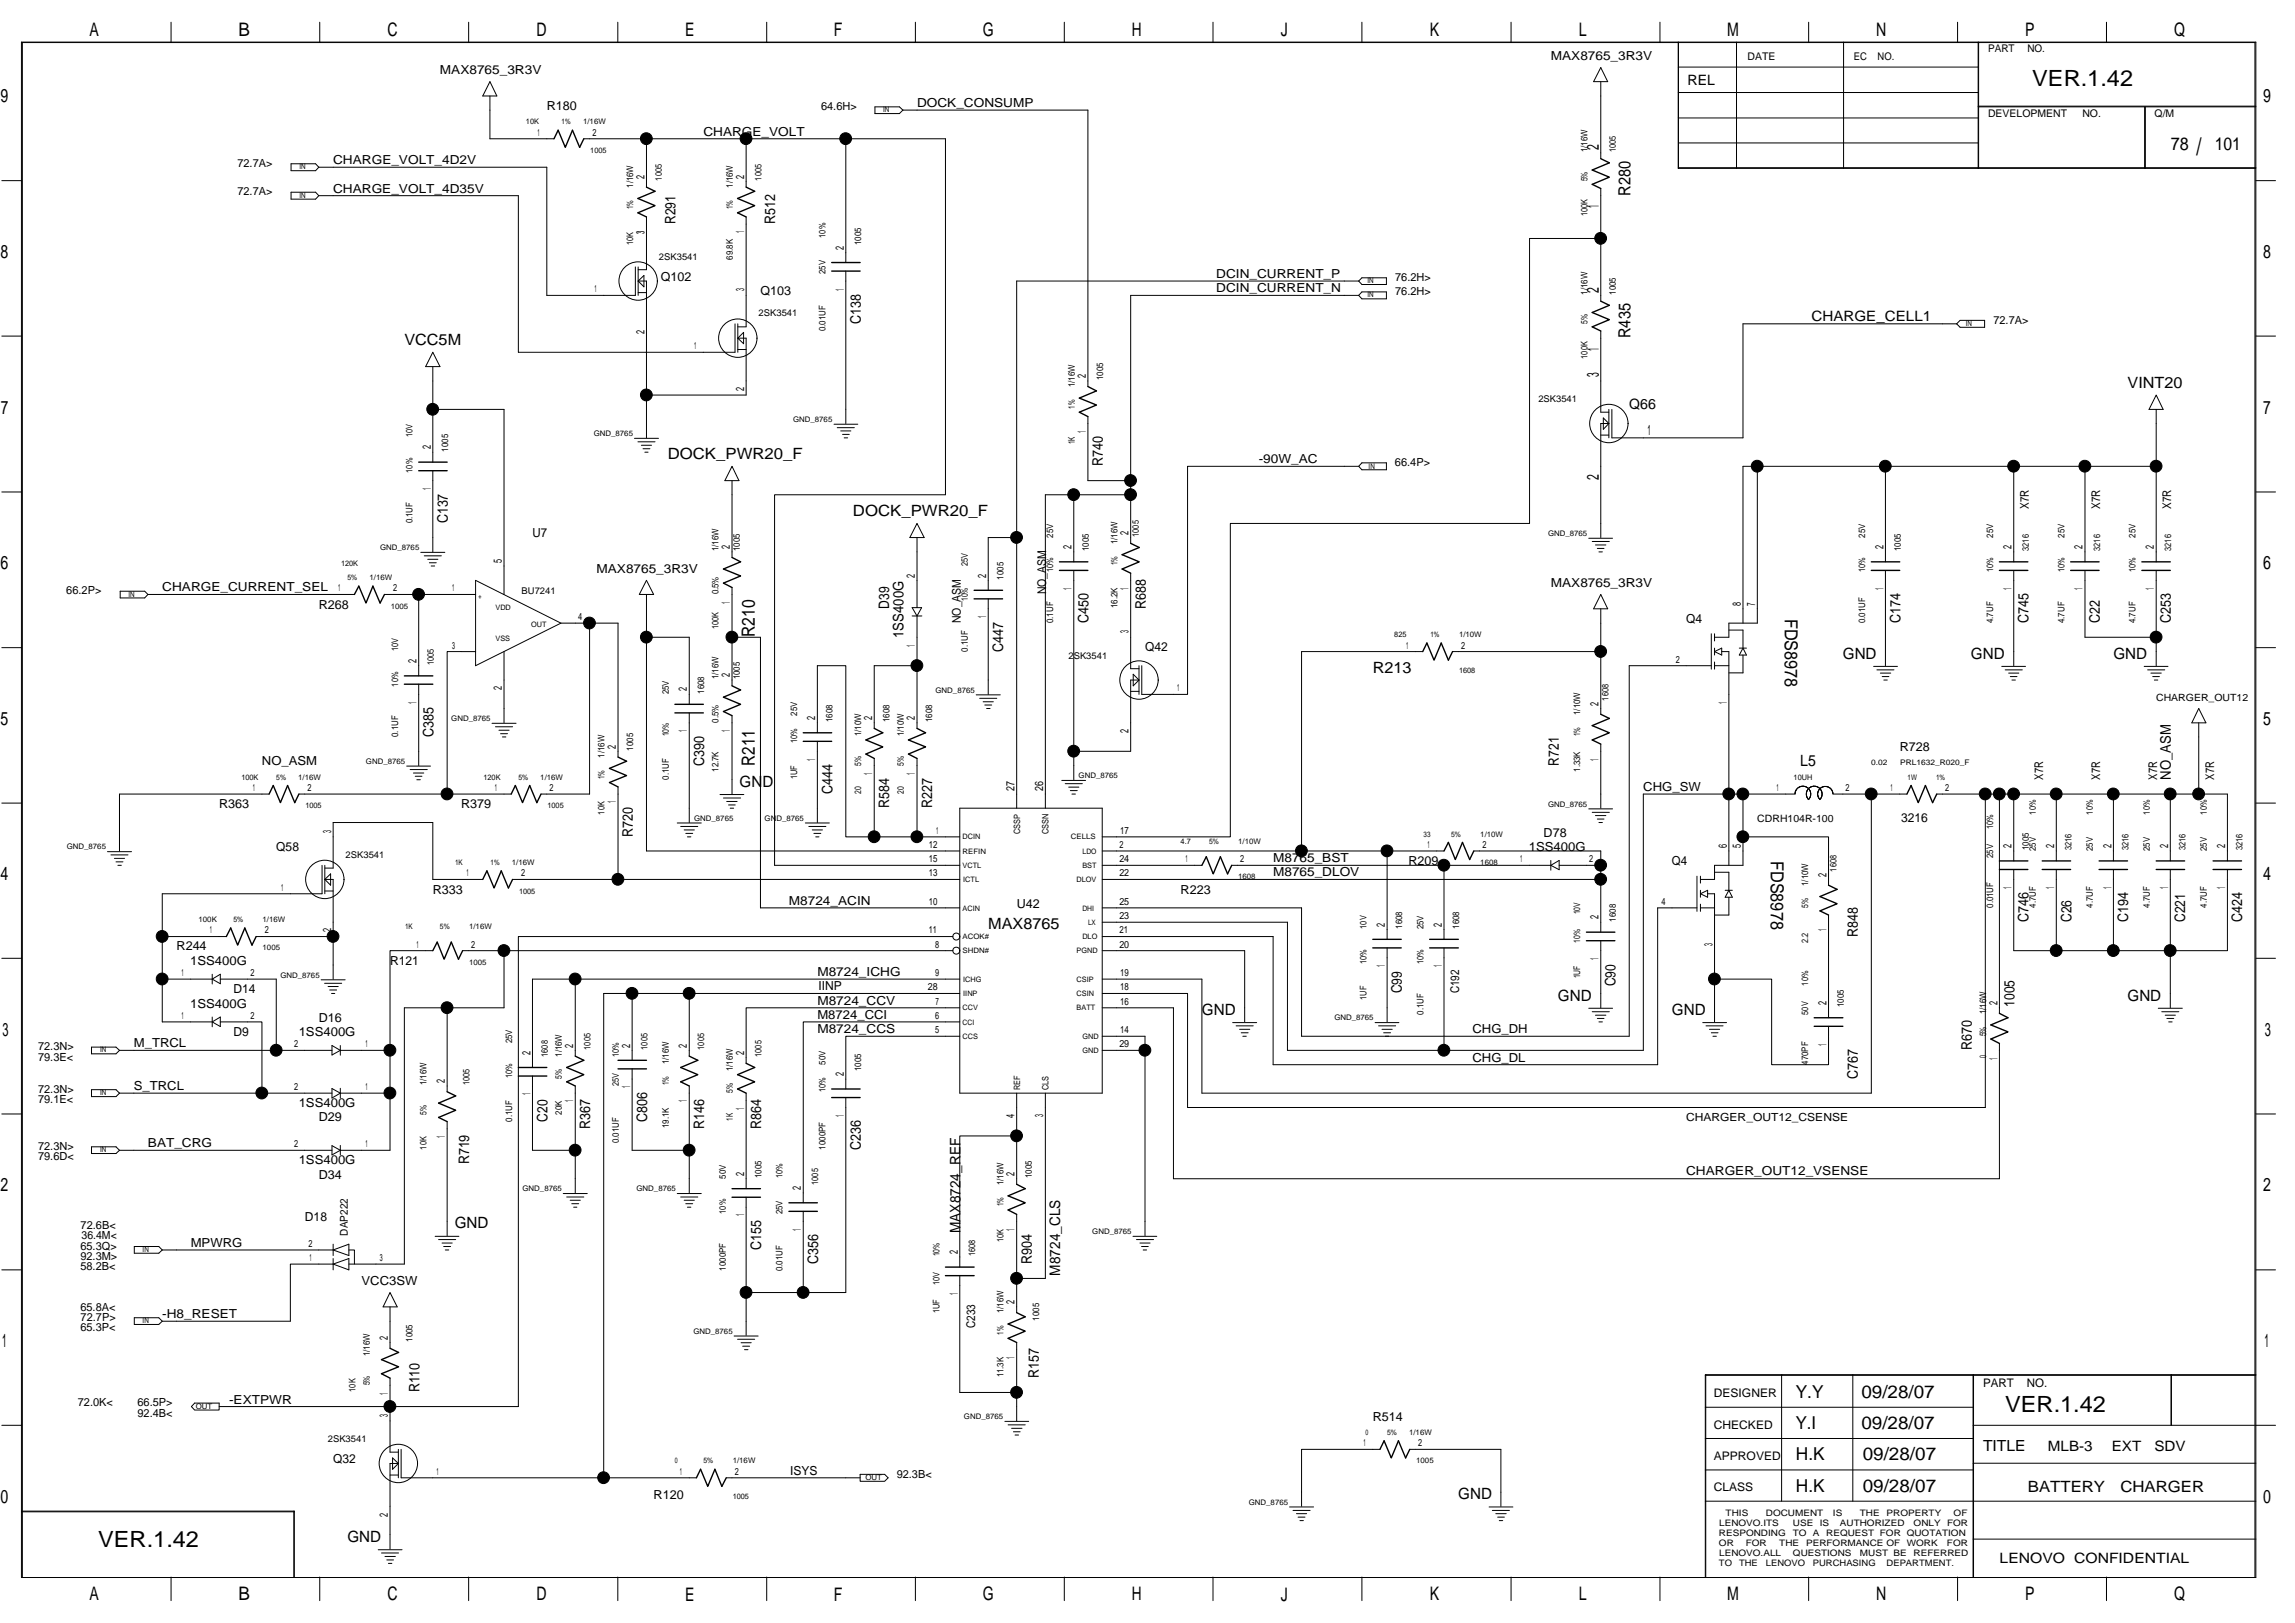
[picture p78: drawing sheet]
<svg xmlns="http://www.w3.org/2000/svg" width="420mm" height="297mm" viewBox="0 0 420 297" stroke-linecap="round" stroke-linejoin="round" font-family="sans-serif">
<defs><g id="words">
<text font-size="4.4" x="402.1" y="28.4">/</text>
<g font-size="4.1">
<text x="372.1" y="15.7">VER.1.42</text>
<text x="367.1" y="258.4">VER.1.42</text>
<text x="18" y="283.2">VER.1.42</text>
</g>
<g font-size="3.4">
<text x="16.4" y="6.6">A</text>
<text x="43.6" y="6.6">B</text>
<text x="70.9" y="6.6">C</text>
<text x="98.2" y="6.6">D</text>
<text x="125.4" y="6.6">E</text>
<text x="152.7" y="6.6">F</text>
<text x="179.9" y="6.6">G</text>
<text x="207.2" y="6.6">H</text>
<text x="234.5" y="6.6">J</text>
<text x="261.8" y="6.6">K</text>
<text x="289" y="6.6">L</text>
<text x="316.2" y="6.6">M</text>
<text x="343.5" y="6.6">N</text>
<text x="370.8" y="6.6">P</text>
<text x="398" y="6.6">Q</text>
<text x=".1" y="18.8">9</text>
<text x="414.3" y="18.8">9</text>
<text x=".1" y="47.2">8</text>
<text x="414.3" y="47.2">8</text>
<text x=".2" y="75.7">7</text>
<text x="414.3" y="75.7">7</text>
<text x=".1" y="104.2">6</text>
<text x="414.3" y="104.2">6</text>
<text x=".1" y="132.7">5</text>
<text x="414.3" y="132.7">5</text>
<text x=".1" y="161.1">4</text>
<text x="414.3" y="161.1">4</text>
<text x=".5" y="189.6">3</text>
<text x="414.6" y="189.6">3</text>
<text x=".1" y="218.1">2</text>
<text x="414.3" y="218.1">2</text>
<text x=".4" y="246.6">1</text>
<text x="414.6" y="246.6">1</text>
<text x=".1" y="275.1">0</text>
<text x="414.3" y="275.1">0</text>
<text x="16.4" y="292.9">A</text>
<text x="43.6" y="292.9">B</text>
<text x="70.9" y="292.9">C</text>
<text x="98.2" y="292.9">D</text>
<text x="125.4" y="292.9">E</text>
<text x="152.7" y="292.9">F</text>
<text x="179.9" y="292.9">G</text>
<text x="207.2" y="292.9">H</text>
<text x="234.5" y="292.9">J</text>
<text x="261.8" y="292.9">K</text>
<text x="289" y="292.9">L</text>
<text x="316.2" y="292.9">M</text>
<text x="343.5" y="292.9">N</text>
<text x="370.8" y="292.9">P</text>
<text x="398" y="292.9">Q</text>
</g>
<g font-size="3.3">
<text x="397.4" y="27.4">78</text>
<text x="405.5" y="27.4">101</text>
<text x="326.8" y="113.2" transform="rotate(90 326.8 113.2)">FDS8978</text>
<text x="138.2" y="116.6" transform="rotate(-90 138.2 116.6)">R210</text>
<text x="138.2" y="140.1" transform="rotate(-90 138.2 140.1)">R211</text>
<text x="324.2" y="157.6" transform="rotate(90 324.2 157.6)">FDS8978</text>
<text x="328.7" y="255.8">Y.Y</text>
<text x="340.8" y="255.8">09/28/07</text>
<text x="328.7" y="261.6">Y.I</text>
<text x="340.8" y="261.6">09/28/07</text>
<text x="328.8" y="267.3">H.K</text>
<text x="341" y="267.3">09/28/07</text>
<text x="328.8" y="273">H.K</text>
<text x="341" y="273">09/28/07</text>
</g>
<g font-size="3.1">
<text x="292.7" y="27.5" transform="rotate(-90 292.7 27.5)">2</text>
<text x="298.5" y="35.8" transform="rotate(-90 298.5 35.8)">R280</text>
<text x="292.7" y="38.1" transform="rotate(-90 292.7 38.1)">1</text>
<text x="292.7" y="53.6" transform="rotate(-90 292.7 53.6)">2</text>
<text x="292.7" y="64.2" transform="rotate(-90 292.7 64.2)">1</text>
<text x="298.5" y="61.9" transform="rotate(-90 298.5 61.9)">R435</text>
<text x="292.7" y="68.9" transform="rotate(-90 292.7 68.9)">3</text>
<text x="292.7" y="87.8" transform="rotate(-90 292.7 87.8)">2</text>
</g>
<g font-size="2.8">
<text x="74" y="63.2">VCC5M</text>
<text x="389.5" y="71">VINT20</text>
<text x="122.2" y="84">DOCK_PWR20_F</text>
<text x="156.2" y="94.5">DOCK_PWR20_F</text>
<text x="251.3" y="123.1">R213</text>
<text x="337.4" y="120.6">GND</text>
<text x="360.8" y="120.6">GND</text>
<text x="386.9" y="120.6">GND</text>
<text x="329.6" y="140.1">L5</text>
<text x="135.4" y="144">GND</text>
<text x="180.9" y="170.1">MAX8765</text>
<text x="220" y="185.7">GND</text>
<text x="285.2" y="183.1">GND</text>
<text x="306.1" y="185.7">GND</text>
<text x="389.5" y="183.1">GND</text>
<text x="83.3" y="224.8">GND</text>
<text x="363" y="265.6">TITLE</text>
<text x="267" y="274.4">GND</text>
<text x="371.3" y="273.1">BATTERY</text>
<text x="388.2" y="273.1">CHARGER</text>
<text x="63.6" y="282.2">GND</text>
</g>
<g font-size="2.7">
<text x="123.7" y="41" transform="rotate(-90 123.7 41)">R291</text>
<text x="141.9" y="41" transform="rotate(-90 141.9 41)">R512</text>
<text x="157.6" y="59.3" transform="rotate(-90 157.6 59.3)">C138</text>
<text x="201.9" y="85.3" transform="rotate(-90 201.9 85.3)">R740</text>
<text x="82" y="95.8" transform="rotate(-90 82 95.8)">C137</text>
<text x="162.8" y="111.4" transform="rotate(-90 162.8 111.4)">D39</text>
<text x="209.8" y="111.4" transform="rotate(-90 209.8 111.4)">R688</text>
<text x="165.4" y="116.8" transform="rotate(-90 165.4 116.8)">1SS400G</text>
<text x="183.7" y="119.3" transform="rotate(-90 183.7 119.3)">C447</text>
<text x="199.3" y="114" transform="rotate(-90 199.3 114)">C450</text>
<text x="347.9" y="114" transform="rotate(-90 347.9 114)">C174</text>
<text x="371.4" y="114" transform="rotate(-90 371.4 114)">C745</text>
<text x="384.4" y="114" transform="rotate(-90 384.4 114)">C22</text>
<text x="397.5" y="114" transform="rotate(-90 397.5 114)">C253</text>
<text x="79.4" y="134.9" transform="rotate(-90 79.4 134.9)">C385</text>
<text x="128.9" y="140.1" transform="rotate(-90 128.9 140.1)">C390</text>
<text x="285.4" y="140.1" transform="rotate(-90 285.4 140.1)">R721</text>
<text x="397.5" y="142.7" transform="rotate(-90 397.5 142.7)">NO_ASM</text>
<text x="152.4" y="145.3" transform="rotate(-90 152.4 145.3)">C444</text>
<text x="162.8" y="147.9" transform="rotate(-90 162.8 147.9)">R584</text>
<text x="170.6" y="147.9" transform="rotate(-90 170.6 147.9)">R227</text>
<text x="115.9" y="153.2" transform="rotate(-90 115.9 153.2)">R720</text>
<text x="340.1" y="171.4" transform="rotate(-90 340.1 171.4)">R848</text>
<text x="371.4" y="168.8" transform="rotate(-90 371.4 168.8)">C746</text>
<text x="379.2" y="168.8" transform="rotate(-90 379.2 168.8)">C26</text>
<text x="389.6" y="168.8" transform="rotate(-90 389.6 168.8)">C194</text>
<text x="400.1" y="168.8" transform="rotate(-90 400.1 168.8)">C221</text>
<text x="410.5" y="168.8" transform="rotate(-90 410.5 168.8)">C424</text>
<text x="256.7" y="181.8" transform="rotate(-90 256.7 181.8)">C99</text>
<text x="295.8" y="180.5" transform="rotate(-90 295.8 180.5)">C90</text>
<text x="368.8" y="184.2" transform="rotate(-90 368.8 184.2)">1005</text>
<text x="340.1" y="197.5" transform="rotate(-90 340.1 197.5)">C767</text>
<text x="361" y="192.2" transform="rotate(-90 361 192.2)">R670</text>
<text x="100.2" y="205.3" transform="rotate(-90 100.2 205.3)">C20</text>
<text x="108.1" y="206.6" transform="rotate(-90 108.1 206.6)">R367</text>
<text x="118.5" y="205.3" transform="rotate(-90 118.5 205.3)">C806</text>
<text x="128.9" y="206.6" transform="rotate(-90 128.9 206.6)">R146</text>
<text x="139.4" y="206.6" transform="rotate(-90 139.4 206.6)">R864</text>
<text x="85.9" y="213.1" transform="rotate(-90 85.9 213.1)">R719</text>
<text x="157.6" y="210.5" transform="rotate(-90 157.6 210.5)">C236</text>
<text x="175.8" y="225.6" transform="rotate(-90 175.8 225.6)">MAX8724_REF</text>
<text x="139.4" y="228.8" transform="rotate(-90 139.4 228.8)">C155</text>
<text x="149.8" y="231.4" transform="rotate(-90 149.8 231.4)">C356</text>
<text x="188.9" y="231.4" transform="rotate(-90 188.9 231.4)">R904</text>
<text x="194.1" y="233.5" transform="rotate(-90 194.1 233.5)">M8724_CLS</text>
<text x="76.8" y="254.8" transform="rotate(-90 76.8 254.8)">R110</text>
<text x="190.2" y="252.2" transform="rotate(-90 190.2 252.2)">R157</text>
</g>
<g font-size="2.6">
<text x="308.9" y="15.5">REL</text>
<text x="331.6" y="58.8">CHARGE_CELL1</text>
<text x="298.3" y="74.9">Q66</text>
<text x="301.6" y="79.6">1</text>
<text x="374.9" y="265.5">MLB-3</text>
<text x="386.6" y="265.5">EXT</text>
<text x="394.4" y="265.5">SDV</text>
<text x="366.1" y="286.1">LENOVO CONFIDENTIAL</text>
</g>
<g font-size="2.3">
<text x="283.9" y="11">MAX8765_3R3V</text>
<text x="80.5" y="13.6">MAX8765_3R3V</text>
<text x="100.1" y="20.1">R180</text>
<text x="167.9" y="19.6">DOCK_CONSUMP</text>
<text x="128.8" y="24.8">CHARGE_VOLT</text>
<text x="61" y="35.3">CHARGE_VOLT_4D35V</text>
<text x="61" y="30">CHARGE_VOLT_4D2V</text>
<text x="121" y="51.4">Q102</text>
<text x="222.7" y="53.5">DCIN_CURRENT_N</text>
<text x="222.7" y="50.9">DCIN_CURRENT_P</text>
<text x="139.2" y="54">Q103</text>
<text x="230.5" y="84.8">-90W_AC</text>
<text x="97.5" y="98.3">U7</text>
<text x="109.2" y="104.9">MAX8765_3R3V</text>
<text x="283.9" y="107.5">MAX8765_3R3V</text>
<text x="29.7" y="108.2">CHARGE_CURRENT_SEL</text>
<text x="58.4" y="111.4">R268</text>
<text x="209.6" y="119.2">Q42</text>
<text x="308.7" y="114">Q4</text>
<text x="347.8" y="137.5">R728</text>
<text x="48" y="140.1">NO_ASM</text>
<text x="40.1" y="147.9">R363</text>
<text x="84.4" y="147.9">R379</text>
<text x="300.9" y="144.7">CHG_SW</text>
<text x="50.6" y="155.7">Q58</text>
<text x="279.9" y="155.7">1SS400G</text>
<text x="282.6" y="153.1">D78</text>
<text x="348.1" y="150.5">3216</text>
<text x="233.1" y="160.4">M8765_DLOV</text>
<text x="233.1" y="157.8">M8765_BST</text>
<text x="257.8" y="158.3">R209</text>
<text x="306.1" y="158.3">Q4</text>
<text x="79.2" y="163.5">R333</text>
<text x="144.4" y="165.6">M8724_ACIN</text>
<text x="186.1" y="166.1">U42</text>
<text x="216.1" y="163.5">R223</text>
<text x="32.3" y="173.9">R244</text>
<text x="34.8" y="176.6">1SS400G</text>
<text x="71.4" y="176.6">R121</text>
<text x="149.6" y="178.6">M8724_ICHG</text>
<text x="34.8" y="184.4">1SS400G</text>
<text x="42.7" y="181.8">D14</text>
<text x="149.6" y="183.9">M8724_CCV</text>
<text x="149.8" y="181.3">IINP</text>
<text x="24.5" y="191.7">M_TRCL</text>
<text x="42.7" y="189.6">D9</text>
<text x="54.7" y="189.6">1SS400G</text>
<text x="58.4" y="187">D16</text>
<text x="149.6" y="189.1">M8724_CCS</text>
<text x="149.6" y="186.5">M8724_CCI</text>
<text x="269.6" y="189.1">CHG_DH</text>
<text x="269.6" y="194.3">CHG_DL</text>
<text x="24.5" y="199.5">S_TRCL</text>
<text x="54.7" y="202.6">1SS400G</text>
<text x="27.1" y="209.9">BAT_CRG</text>
<text x="58.4" y="205.2">D29</text>
<text x="54.7" y="213.1">1SS400G</text>
<text x="58.4" y="215.7">D34</text>
<text x="308.7" y="215.1">CHARGER_OUT12_VSENSE</text>
<text x="55.8" y="223.5">D18</text>
<text x="34.9" y="228.2">MPWRG</text>
<text x="66.2" y="235.2">VCC3SW</text>
<text x="29.7" y="241.2">-H8_RESET</text>
<text x="41.9" y="256.9">-EXTPWR</text>
<text x="251.3" y="260">R514</text>
<text x="61" y="267.8">Q32</text>
<text x="144.6" y="269.9">ISYS</text>
<text x="119.7" y="274.3">R120</text>
</g>
<g font-size="2.2">
<text x="371.4" y="93.2" transform="rotate(-90 371.4 93.2)">X7R</text>
<text x="384.5" y="93.2" transform="rotate(-90 384.5 93.2)">X7R</text>
<text x="397.5" y="93.2" transform="rotate(-90 397.5 93.2)">X7R</text>
<text x="191.5" y="108.8" transform="rotate(-90 191.5 108.8)">NO_ASM</text>
<text x="175.9" y="114" transform="rotate(-90 175.9 114)">NO_ASM</text>
<text x="374" y="142.7" transform="rotate(-90 374 142.7)">X7R</text>
<text x="384.5" y="142.7" transform="rotate(-90 384.5 142.7)">X7R</text>
<text x="394.9" y="142.7" transform="rotate(-90 394.9 142.7)">X7R</text>
<text x="405.3" y="142.7" transform="rotate(-90 405.3 142.7)">X7R</text>
<text x="267.2" y="181.8" transform="rotate(-90 267.2 181.8)">C192</text>
<text x="178.5" y="243.1" transform="rotate(-90 178.5 243.1)">C233</text>
<text x="313.8" y="255.7">DESIGNER</text>
<text x="363" y="253.8">PART</text>
<text x="371.1" y="253.8">NO.</text>
<text x="313.8" y="261.5">CHECKED</text>
<text x="313.8" y="267.2">APPROVED</text>
<text x="313.8" y="272.9">CLASS</text>
</g>
<g font-size="2.1">
<text x="118" y="32.7" transform="rotate(-90 118 32.7)">2</text>
<text x="136.2" y="32.7" transform="rotate(-90 136.2 32.7)">2</text>
<text x="118" y="42.9" transform="rotate(-90 118 42.9)">3</text>
<text x="118" y="42.7" transform="rotate(-90 118 42.7)">1</text>
<text x="136.2" y="42.7" transform="rotate(-90 136.2 42.7)">1</text>
<text x="154.5" y="45.7" transform="rotate(-90 154.5 45.7)">2</text>
<text x="136.2" y="53.3" transform="rotate(-90 136.2 53.3)">3</text>
<text x="154.5" y="53.2" transform="rotate(-90 154.5 53.2)">1</text>
<text x="118" y="61.2" transform="rotate(-90 118 61.2)">2</text>
<text x="136.2" y="71.6" transform="rotate(-90 136.2 71.6)">2</text>
<text x="198.8" y="69.2" transform="rotate(-90 198.8 69.2)">2</text>
<text x="78.9" y="82.2" transform="rotate(-90 78.9 82.2)">2</text>
<text x="198.8" y="79.2" transform="rotate(-90 198.8 79.2)">1</text>
<text x="78.9" y="89.7" transform="rotate(-90 78.9 89.7)">1</text>
<text x="133.6" y="100.5" transform="rotate(-90 133.6 100.5)">2</text>
<text x="196.2" y="100.5" transform="rotate(-90 196.2 100.5)">2</text>
<text x="206.6" y="97.9" transform="rotate(-90 206.6 97.9)">2</text>
<text x="344.8" y="100.5" transform="rotate(-90 344.8 100.5)">2</text>
<text x="368.2" y="100.5" transform="rotate(-90 368.2 100.5)">2</text>
<text x="381.3" y="100.5" transform="rotate(-90 381.3 100.5)">2</text>
<text x="394.3" y="100.5" transform="rotate(-90 394.3 100.5)">2</text>
<text x="91.9" y="103.1" transform="rotate(-90 91.9 103.1)">5</text>
<text x="167.5" y="105.7" transform="rotate(-90 167.5 105.7)">2</text>
<text x="180.5" y="105.7" transform="rotate(-90 180.5 105.7)">2</text>
<text x="196.2" y="107.9" transform="rotate(-90 196.2 107.9)">1</text>
<text x="206.6" y="107.9" transform="rotate(-90 206.6 107.9)">1</text>
<text x="344.8" y="107.9" transform="rotate(-90 344.8 107.9)">1</text>
<text x="368.2" y="107.9" transform="rotate(-90 368.2 107.9)">1</text>
<text x="381.3" y="107.9" transform="rotate(-90 381.3 107.9)">1</text>
<text x="394.3" y="107.9" transform="rotate(-90 394.3 107.9)">1</text>
<text x="133.6" y="110.5" transform="rotate(-90 133.6 110.5)">1</text>
<text x="180.5" y="113.1" transform="rotate(-90 180.5 113.1)">1</text>
<text x="318.7" y="110.9" transform="rotate(-90 318.7 110.9)">8</text>
<text x="321.3" y="110.9" transform="rotate(-90 321.3 110.9)">7</text>
<text x="167.5" y="118.4" transform="rotate(-90 167.5 118.4)">1</text>
<text x="206.6" y="115.9" transform="rotate(-90 206.6 115.9)">3</text>
<text x="76.2" y="121.3" transform="rotate(-90 76.2 121.3)">2</text>
<text x="133.6" y="124" transform="rotate(-90 133.6 124)">2</text>
<text x="76.2" y="128.8" transform="rotate(-90 76.2 128.8)">1</text>
<text x="91.9" y="126.3" transform="rotate(-90 91.9 126.3)">2</text>
<text x="125.8" y="126.5" transform="rotate(-90 125.8 126.5)">2</text>
<text x="149.3" y="131.7" transform="rotate(-90 149.3 131.7)">2</text>
<text x="159.7" y="131.7" transform="rotate(-90 159.7 131.7)">2</text>
<text x="167.5" y="131.7" transform="rotate(-90 167.5 131.7)">2</text>
<text x="292.6" y="129.2" transform="rotate(-90 292.6 129.2)">2</text>
<text x="316.1" y="128.8" transform="rotate(-90 316.1 128.8)">1</text>
<text x="112.8" y="137" transform="rotate(-90 112.8 137)">2</text>
<text x="125.8" y="134" transform="rotate(-90 125.8 134)">1</text>
<text x="133.6" y="134" transform="rotate(-90 133.6 134)">1</text>
<text x="206.6" y="134.2" transform="rotate(-90 206.6 134.2)">2</text>
<text x="149.3" y="139.2" transform="rotate(-90 149.3 139.2)">1</text>
<text x="159.7" y="141.8" transform="rotate(-90 159.7 141.8)">1</text>
<text x="167.5" y="141.8" transform="rotate(-90 167.5 141.8)">1</text>
<text x="292.6" y="139.2" transform="rotate(-90 292.6 139.2)">1</text>
<text x="112.8" y="147" transform="rotate(-90 112.8 147)">1</text>
<text x="185.7" y="144.8" transform="rotate(-90 185.7 144.8)">27</text>
<text x="191" y="144.8" transform="rotate(-90 191 144.8)">26</text>
<text x="60.6" y="152.4" transform="rotate(-90 60.6 152.4)">3</text>
<text x="316.1" y="155.2" transform="rotate(-90 316.1 155.2)">6</text>
<text x="318.7" y="155.2" transform="rotate(-90 318.7 155.2)">5</text>
<text x="368.2" y="155.2" transform="rotate(-90 368.2 155.2)">2</text>
<text x="376.1" y="155.2" transform="rotate(-90 376.1 155.2)">2</text>
<text x="386.5" y="155.2" transform="rotate(-90 386.5 155.2)">2</text>
<text x="396.9" y="155.2" transform="rotate(-90 396.9 155.2)">2</text>
<text x="407.4" y="155.2" transform="rotate(-90 407.4 155.2)">2</text>
<text x="334.4" y="160.4" transform="rotate(-90 334.4 160.4)">2</text>
<text x="368.2" y="162.7" transform="rotate(-90 368.2 162.7)">1</text>
<text x="376.1" y="162.7" transform="rotate(-90 376.1 162.7)">1</text>
<text x="386.5" y="162.7" transform="rotate(-90 386.5 162.7)">1</text>
<text x="396.9" y="162.7" transform="rotate(-90 396.9 162.7)">1</text>
<text x="407.4" y="162.7" transform="rotate(-90 407.4 162.7)">1</text>
<text x="60.6" y="170.6" transform="rotate(-90 60.6 170.6)">2</text>
<text x="253.5" y="169.6" transform="rotate(-90 253.5 169.6)">2</text>
<text x="264" y="169.6" transform="rotate(-90 264 169.6)">2</text>
<text x="292.6" y="168.3" transform="rotate(-90 292.6 168.3)">2</text>
<text x="313.5" y="173.1" transform="rotate(-90 313.5 173.1)">3</text>
<text x="334.4" y="170.5" transform="rotate(-90 334.4 170.5)">1</text>
<text x="253.5" y="177" transform="rotate(-90 253.5 177)">1</text>
<text x="264" y="177" transform="rotate(-90 264 177)">1</text>
<text x="292.6" y="175.7" transform="rotate(-90 292.6 175.7)">1</text>
<text x="334.4" y="183.9" transform="rotate(-90 334.4 183.9)">2</text>
<text x="365.7" y="183.9" transform="rotate(-90 365.7 183.9)">2</text>
<text x="104.9" y="191.7" transform="rotate(-90 104.9 191.7)">2</text>
<text x="115.3" y="191.7" transform="rotate(-90 115.3 191.7)">2</text>
<text x="125.8" y="191.7" transform="rotate(-90 125.8 191.7)">2</text>
<text x="334.4" y="191.3" transform="rotate(-90 334.4 191.3)">1</text>
<text x="97.1" y="193" transform="rotate(-90 97.1 193)">2</text>
<text x="136.2" y="193" transform="rotate(-90 136.2 193)">2</text>
<text x="154.5" y="196.9" transform="rotate(-90 154.5 196.9)">2</text>
<text x="365.7" y="194" transform="rotate(-90 365.7 194)">1</text>
<text x="81.4" y="198.2" transform="rotate(-90 81.4 198.2)">2</text>
<text x="97.1" y="200.5" transform="rotate(-90 97.1 200.5)">1</text>
<text x="104.9" y="201.8" transform="rotate(-90 104.9 201.8)">1</text>
<text x="115.3" y="199.2" transform="rotate(-90 115.3 199.2)">1</text>
<text x="125.8" y="201.8" transform="rotate(-90 125.8 201.8)">1</text>
<text x="136.2" y="203.1" transform="rotate(-90 136.2 203.1)">1</text>
<text x="81.4" y="208.3" transform="rotate(-90 81.4 208.3)">1</text>
<text x="154.5" y="204.4" transform="rotate(-90 154.5 204.4)">1</text>
<text x="185.7" y="204.6" transform="rotate(-90 185.7 204.6)">4</text>
<text x="191" y="204.3" transform="rotate(-90 191 204.3)">3</text>
<text x="136.2" y="215.2" transform="rotate(-90 136.2 215.2)">2</text>
<text x="185.7" y="215.2" transform="rotate(-90 185.7 215.2)">2</text>
<text x="146.6" y="217.8" transform="rotate(-90 146.6 217.8)">2</text>
<text x="136.2" y="222.6" transform="rotate(-90 136.2 222.6)">1</text>
<text x="146.6" y="225.3" transform="rotate(-90 146.6 225.3)">1</text>
<text x="185.7" y="225.3" transform="rotate(-90 185.7 225.3)">1</text>
<text x="175.3" y="229.5" transform="rotate(-90 175.3 229.5)">2</text>
<text x="175.3" y="237" transform="rotate(-90 175.3 237)">1</text>
<text x="185.7" y="238.7" transform="rotate(-90 185.7 238.7)">2</text>
<text x="71" y="245.2" transform="rotate(-90 71 245.2)">2</text>
<text x="185.7" y="248.7" transform="rotate(-90 185.7 248.7)">1</text>
<text x="71" y="255.2" transform="rotate(-90 71 255.2)">1</text>
<text x="71" y="259.3" transform="rotate(-90 71 259.3)">3</text>
<text x="71" y="277.6" transform="rotate(-90 71 277.6)">2</text>
</g>
<g font-size="2">
<text x="150.3" y="20.1">64.6H&gt;</text>
<text x="43.5" y="30.6">72.7A&gt;</text>
<text x="43.5" y="35.8">72.7A&gt;</text>
<text x="255.4" y="51.4">76.2H&gt;</text>
<text x="255.4" y="54">76.2H&gt;</text>
<text x="364.9" y="59.2">72.7A&gt;</text>
<text x="255.4" y="85.3">66.4P&gt;</text>
<text x="12.1" y="108.8">66.2P&gt;</text>
<text x="7" y="192.2">72.3N&gt;</text>
<text x="7" y="194.1">79.3E&lt;</text>
<text x="7" y="200">72.3N&gt;</text>
<text x="7" y="201.9">79.1E&lt;</text>
<text x="308.7" y="205.2">CHARGER_OUT12_CSENSE</text>
<text x="7" y="210.5">72.3N&gt;</text>
<text x="7" y="212.3">79.6D&lt;</text>
<text x="14.8" y="225">72.6B&lt;</text>
<text x="14.9" y="226.8">36.4M&lt;</text>
<text x="63.7" y="226.1" transform="rotate(-90 63.7 226.1)">DAP222</text>
<text x="14.7" y="232.5">58.2B&lt;</text>
<text x="14.7" y="228.7">65.3Q&gt;</text>
<text x="14.7" y="230.6">92.3M&gt;</text>
<text x="14.7" y="239.9">65.8A&lt;</text>
<text x="14.7" y="243.6">65.3P&lt;</text>
<text x="14.8" y="241.8">72.7P&gt;</text>
<text x="14.3" y="257.4">72.0K&lt;</text>
<text x="25.2" y="257.4">66.5P&gt;</text>
<text x="25.2" y="259.2">92.4B&lt;</text>
<text x="164.2" y="270.4">92.3B&lt;</text>
</g>
<g font-size="1.9">
<text x="319.9" y="11">DATE</text>
<text x="339.4" y="11">EC</text>
<text x="343.7" y="11">NO.</text>
<text x="364" y="9.5">PART</text>
<text x="371.2" y="9.5">NO.</text>
<text x="364" y="21.3">DEVELOPMENT</text>
<text x="381.2" y="21.3">NO.</text>
<text x="394.5" y="21.3">Q/M</text>
<text x="321.7" y="150.5">CDRH104R-100</text>
</g>
<g font-size="1.8">
<text x="98.4" y="24.8">1</text>
<text x="108.4" y="24.8">2</text>
<text x="108.8" y="53.5">1</text>
<text x="127.1" y="63.9">1</text>
<text x="61.9" y="108.2">1</text>
<text x="72" y="108.2">2</text>
<text x="82.8" y="108.2">1</text>
<text x="105.8" y="113.5">4</text>
<text x="82.8" y="118.7">3</text>
<text x="257.5" y="118.7">1</text>
<text x="267.5" y="118.7">2</text>
<text x="306.8" y="121.3">2</text>
<text x="215.5" y="126.5">1</text>
<text x="394.7" y="128.3">CHARGER_OUT12</text>
<text x="46.3" y="144.7">1</text>
<text x="56.3" y="144.7">2</text>
<text x="90.6" y="144.7">1</text>
<text x="100.6" y="144.7">2</text>
<text x="325.2" y="144.7">1</text>
<text x="337.9" y="144.7">2</text>
<text x="346.1" y="144.7">1</text>
<text x="356.1" y="144.7">2</text>
<text x="170" y="155.2">12</text>
<text x="171.4" y="152.6">1</text>
<text x="204.9" y="155.2">2</text>
<text x="205.1" y="152.6">17</text>
<text x="261.4" y="155.2">1</text>
<text x="271.4" y="155.2">2</text>
<text x="85.4" y="160.4">1</text>
<text x="95.4" y="160.4">2</text>
<text x="170" y="157.8">15</text>
<text x="170" y="160.4">13</text>
<text x="204.9" y="157.8">24</text>
<text x="204.9" y="160.4">22</text>
<text x="217" y="157.8">1</text>
<text x="227.1" y="157.8">2</text>
<text x="278.3" y="157.8">1</text>
<text x="290.9" y="157.8">2</text>
<text x="51.5" y="163">1</text>
<text x="170" y="165.6">10</text>
<text x="204.9" y="165.6">25</text>
<text x="304.2" y="165.6">4</text>
<text x="38.4" y="170.8">1</text>
<text x="48.5" y="170.8">2</text>
<text x="76.2" y="173.4">1</text>
<text x="86.3" y="173.4">2</text>
<text x="170" y="170.8">11</text>
<text x="171.2" y="173.4">8</text>
<text x="204.9" y="168.2">23</text>
<text x="204.9" y="170.8">21</text>
<text x="204.9" y="173.4">20</text>
<text x="33.2" y="178.6">1</text>
<text x="45.9" y="178.6">2</text>
<text x="171.2" y="178.6">9</text>
<text x="205.1" y="178.6">19</text>
<text x="169.9" y="181.3">28</text>
<text x="171.3" y="183.9">7</text>
<text x="205.1" y="181.3">18</text>
<text x="205.1" y="183.9">16</text>
<text x="33.2" y="186.5">1</text>
<text x="45.9" y="186.5">2</text>
<text x="53.9" y="191.7">2</text>
<text x="66.9" y="191.7">1</text>
<text x="171.2" y="186.5">6</text>
<text x="171.2" y="189.1">5</text>
<text x="204.9" y="191.7">29</text>
<text x="205.1" y="189.1">14</text>
<text x="53.9" y="199.5">2</text>
<text x="66.9" y="199.5">1</text>
<text x="53.9" y="209.9">2</text>
<text x="66.9" y="209.9">1</text>
<text x="56.5" y="228.2">2</text>
<text x="56.7" y="230.8">1</text>
<text x="69.5" y="230.8">3</text>
<text x="79.9" y="269.9">1</text>
<text x="124.4" y="269.9">1</text>
<text x="134.5" y="269.9">2</text>
<text x="249.6" y="264.7">1</text>
<text x="259.7" y="264.7">2</text>
</g>
<g font-size="1.7">
<text x="290.6" y="27.9" transform="rotate(-90 290.6 27.9)">1/16W</text>
<text x="295.8" y="27.9" transform="rotate(-90 295.8 27.9)">1005</text>
<text x="115.9" y="34.4" transform="rotate(-90 115.9 34.4)">1/16W</text>
<text x="121.1" y="33.1" transform="rotate(-90 121.1 33.1)">1005</text>
<text x="134.2" y="34.4" transform="rotate(-90 134.2 34.4)">1/16W</text>
<text x="139.4" y="33.1" transform="rotate(-90 139.4 33.1)">1005</text>
<text x="290.6" y="33.2" transform="rotate(-90 290.6 33.2)">5%</text>
<text x="115.9" y="38.3" transform="rotate(-90 115.9 38.3)">1%</text>
<text x="134.2" y="38.3" transform="rotate(-90 134.2 38.3)">1%</text>
<text x="290.6" y="39.6" transform="rotate(-90 290.6 39.6)">100K</text>
<text x="115.9" y="44.8" transform="rotate(-90 115.9 44.8)">10K</text>
<text x="120.6" y="47.5">2SK3541</text>
<text x="134.2" y="47.5" transform="rotate(-90 134.2 47.5)">69.8K</text>
<text x="151.1" y="43.5" transform="rotate(-90 151.1 43.5)">10%</text>
<text x="157.6" y="44.8" transform="rotate(-90 157.6 44.8)">1005</text>
<text x="151.1" y="50.2" transform="rotate(-90 151.1 50.2)">25V</text>
<text x="290.6" y="53.9" transform="rotate(-90 290.6 53.9)">1/16W</text>
<text x="295.8" y="53.9" transform="rotate(-90 295.8 53.9)">1005</text>
<text x="138.9" y="57.9">2SK3541</text>
<text x="290.6" y="59.3" transform="rotate(-90 290.6 59.3)">5%</text>
<text x="151.1" y="60.6" transform="rotate(-90 151.1 60.6)">0.01UF</text>
<text x="290.6" y="65.7" transform="rotate(-90 290.6 65.7)">100K</text>
<text x="196.8" y="70.9" transform="rotate(-90 196.8 70.9)">1/16W</text>
<text x="202" y="69.6" transform="rotate(-90 202 69.6)">1005</text>
<text x="196.8" y="74.8" transform="rotate(-90 196.8 74.8)">1%</text>
<text x="281.6" y="73.6">2SK3541</text>
<text x="75.5" y="80" transform="rotate(-90 75.5 80)">10V</text>
<text x="82" y="82.6" transform="rotate(-90 82 82.6)">1005</text>
<text x="196.8" y="81.3" transform="rotate(-90 196.8 81.3)">1K</text>
<text x="75.5" y="86.5" transform="rotate(-90 75.5 86.5)">10%</text>
<text x="75.5" y="95.8" transform="rotate(-90 75.5 95.8)">0.1UF</text>
<text x="131.6" y="100.9" transform="rotate(-90 131.6 100.9)">1/16W</text>
<text x="135.5" y="100.9" transform="rotate(-90 135.5 100.9)">1005</text>
<text x="192.8" y="98.4" transform="rotate(-90 192.8 98.4)">25V</text>
<text x="199.3" y="100.9" transform="rotate(-90 199.3 100.9)">1005</text>
<text x="204.6" y="99.6" transform="rotate(-90 204.6 99.6)">1/16W</text>
<text x="208.5" y="98.3" transform="rotate(-90 208.5 98.3)">1005</text>
<text x="341.4" y="98.4" transform="rotate(-90 341.4 98.4)">25V</text>
<text x="348" y="100.9" transform="rotate(-90 348 100.9)">1005</text>
<text x="364.9" y="98.4" transform="rotate(-90 364.9 98.4)">25V</text>
<text x="371.4" y="100.8" transform="rotate(-90 371.4 100.8)">3216</text>
<text x="377.9" y="98.4" transform="rotate(-90 377.9 98.4)">25V</text>
<text x="384.5" y="100.8" transform="rotate(-90 384.5 100.8)">3216</text>
<text x="391" y="98.4" transform="rotate(-90 391 98.4)">25V</text>
<text x="397.5" y="100.8" transform="rotate(-90 397.5 100.8)">3216</text>
<text x="177.2" y="103.6" transform="rotate(-90 177.2 103.6)">25V</text>
<text x="183.7" y="106.1" transform="rotate(-90 183.7 106.1)">1005</text>
<text x="192.8" y="104.8" transform="rotate(-90 192.8 104.8)">10%</text>
<text x="204.6" y="103.5" transform="rotate(-90 204.6 103.5)">1%</text>
<text x="341.4" y="104.8" transform="rotate(-90 341.4 104.8)">10%</text>
<text x="364.9" y="104.8" transform="rotate(-90 364.9 104.8)">10%</text>
<text x="377.9" y="104.8" transform="rotate(-90 377.9 104.8)">10%</text>
<text x="391" y="104.8" transform="rotate(-90 391 104.8)">10%</text>
<text x="95.5" y="108.8">BU7241</text>
<text x="131.6" y="108.8" transform="rotate(-90 131.6 108.8)">0.5%</text>
<text x="177.2" y="110" transform="rotate(-90 177.2 110)">10%</text>
<text x="204.6" y="111.3" transform="rotate(-90 204.6 111.3)">16.2K</text>
<text x="72.9" y="119.1" transform="rotate(-90 72.9 119.1)">10V</text>
<text x="131.6" y="115.2" transform="rotate(-90 131.6 115.2)">100K</text>
<text x="177.2" y="119.3" transform="rotate(-90 177.2 119.3)">0.1UF</text>
<text x="192.8" y="114" transform="rotate(-90 192.8 114)">0.1UF</text>
<text x="341.4" y="114" transform="rotate(-90 341.4 114)">0.01UF</text>
<text x="364.9" y="114" transform="rotate(-90 364.9 114)">4.7UF</text>
<text x="377.9" y="114" transform="rotate(-90 377.9 114)">4.7UF</text>
<text x="391" y="114" transform="rotate(-90 391 114)">4.7UF</text>
<text x="72.9" y="125.6" transform="rotate(-90 72.9 125.6)">10%</text>
<text x="79.4" y="121.7" transform="rotate(-90 79.4 121.7)">1005</text>
<text x="131.6" y="124.3" transform="rotate(-90 131.6 124.3)">1/16W</text>
<text x="135.5" y="124.3" transform="rotate(-90 135.5 124.3)">1005</text>
<text x="195.6" y="120.5">2SK3541</text>
<text x="122.4" y="127.1" transform="rotate(-90 122.4 127.1)">25V</text>
<text x="128.9" y="127" transform="rotate(-90 128.9 127)">1608</text>
<text x="145.9" y="131" transform="rotate(-90 145.9 131)">25V</text>
<text x="289.3" y="130.9" transform="rotate(-90 289.3 130.9)">1/10W</text>
<text x="294.5" y="128.2" transform="rotate(-90 294.5 128.2)">1608</text>
<text x="72.9" y="134.9" transform="rotate(-90 72.9 134.9)">0.1UF</text>
<text x="115.9" y="137.4" transform="rotate(-90 115.9 137.4)">1005</text>
<text x="122.4" y="134.7" transform="rotate(-90 122.4 134.7)">10%</text>
<text x="131.6" y="132.3" transform="rotate(-90 131.6 132.3)">0.5%</text>
<text x="145.9" y="136.1" transform="rotate(-90 145.9 136.1)">10%</text>
<text x="152.4" y="132.2" transform="rotate(-90 152.4 132.2)">1608</text>
<text x="157.6" y="134.7" transform="rotate(-90 157.6 134.7)">1/10W</text>
<text x="162.8" y="132.2" transform="rotate(-90 162.8 132.2)">1608</text>
<text x="165.5" y="134.7" transform="rotate(-90 165.5 134.7)">1/10W</text>
<text x="170.7" y="132.2" transform="rotate(-90 170.7 132.2)">1608</text>
<text x="289.3" y="134.7" transform="rotate(-90 289.3 134.7)">1%</text>
<text x="110.7" y="138.7" transform="rotate(-90 110.7 138.7)">1/16W</text>
<text x="110.7" y="142.6" transform="rotate(-90 110.7 142.6)">1%</text>
<text x="122.4" y="142.7" transform="rotate(-90 122.4 142.7)">0.1UF</text>
<text x="131.6" y="141.3" transform="rotate(-90 131.6 141.3)">12.7K</text>
<text x="145.9" y="142.6" transform="rotate(-90 145.9 142.6)">1UF</text>
<text x="157.6" y="140.1" transform="rotate(-90 157.6 140.1)">5%</text>
<text x="165.5" y="140.1" transform="rotate(-90 165.5 140.1)">5%</text>
<text x="289.3" y="141.3" transform="rotate(-90 289.3 141.3)">1.33K</text>
<text x="110.7" y="149.1" transform="rotate(-90 110.7 149.1)">10K</text>
<text x="157.6" y="145.3" transform="rotate(-90 157.6 145.3)">20</text>
<text x="165.5" y="145.3" transform="rotate(-90 165.5 145.3)">20</text>
<text x="372.7" y="149.1" transform="rotate(-90 372.7 149.1)">10%</text>
<text x="383.1" y="149.1" transform="rotate(-90 383.1 149.1)">10%</text>
<text x="393.6" y="149.1" transform="rotate(-90 393.6 149.1)">10%</text>
<text x="404" y="149.1" transform="rotate(-90 404 149.1)">10%</text>
<text x="364.9" y="151.7" transform="rotate(-90 364.9 151.7)">10%</text>
<text x="371.4" y="155.6" transform="rotate(-90 371.4 155.6)">1005</text>
<text x="372.7" y="155.7" transform="rotate(-90 372.7 155.7)">25V</text>
<text x="379.3" y="155.6" transform="rotate(-90 379.3 155.6)">3216</text>
<text x="383.1" y="155.7" transform="rotate(-90 383.1 155.7)">25V</text>
<text x="389.7" y="155.6" transform="rotate(-90 389.7 155.6)">3216</text>
<text x="393.6" y="155.7" transform="rotate(-90 393.6 155.7)">25V</text>
<text x="400.1" y="155.6" transform="rotate(-90 400.1 155.6)">3216</text>
<text x="404" y="155.7" transform="rotate(-90 404 155.7)">25V</text>
<text x="410.5" y="155.6" transform="rotate(-90 410.5 155.6)">3216</text>
<text x="63.3" y="157">2SK3541</text>
<text x="336.2" y="159.5" transform="rotate(-90 336.2 159.5)">1608</text>
<text x="364.9" y="157.1" transform="rotate(-90 364.9 157.1)">25V</text>
<text x="289.3" y="167.3" transform="rotate(-90 289.3 167.3)">10V</text>
<text x="331" y="166.2" transform="rotate(-90 331 166.2)">5%</text>
<text x="331" y="162.1" transform="rotate(-90 331 162.1)">1/10W</text>
<text x="364.9" y="166.2" transform="rotate(-90 364.9 166.2)">0.01UF</text>
<text x="372.7" y="166.2" transform="rotate(-90 372.7 166.2)">4.7UF</text>
<text x="383.1" y="166.2" transform="rotate(-90 383.1 166.2)">4.7UF</text>
<text x="393.6" y="166.2" transform="rotate(-90 393.6 166.2)">4.7UF</text>
<text x="404" y="166.2" transform="rotate(-90 404 166.2)">4.7UF</text>
<text x="250.2" y="170" transform="rotate(-90 250.2 170)">10V</text>
<text x="256.7" y="170" transform="rotate(-90 256.7 170)">1608</text>
<text x="260.6" y="170.1" transform="rotate(-90 260.6 170.1)">25V</text>
<text x="267.2" y="170" transform="rotate(-90 267.2 170)">1608</text>
<text x="289.3" y="172.6" transform="rotate(-90 289.3 172.6)">10%</text>
<text x="295.8" y="168.7" transform="rotate(-90 295.8 168.7)">1608</text>
<text x="331" y="172.7" transform="rotate(-90 331 172.7)">2.2</text>
<text x="250.2" y="176.5" transform="rotate(-90 250.2 176.5)">10%</text>
<text x="260.6" y="176.5" transform="rotate(-90 260.6 176.5)">10%</text>
<text x="289.3" y="179.1" transform="rotate(-90 289.3 179.1)">1UF</text>
<text x="250.2" y="183" transform="rotate(-90 250.2 183)">1UF</text>
<text x="260.6" y="185.7" transform="rotate(-90 260.6 185.7)">0.1UF</text>
<text x="331" y="185.7" transform="rotate(-90 331 185.7)">50V</text>
<text x="331" y="180.4" transform="rotate(-90 331 180.4)">10%</text>
<text x="337.6" y="184.3" transform="rotate(-90 337.6 184.3)">1005</text>
<text x="363.6" y="185.6" transform="rotate(-90 363.6 185.6)">1/16W</text>
<text x="93.8" y="191" transform="rotate(-90 93.8 191)">25V</text>
<text x="363.6" y="189.7" transform="rotate(-90 363.6 189.7)">5%</text>
<text x="93.8" y="197.4" transform="rotate(-90 93.8 197.4)">10%</text>
<text x="100.3" y="193.4" transform="rotate(-90 100.3 193.4)">1608</text>
<text x="102.9" y="197.5" transform="rotate(-90 102.9 197.5)">5%</text>
<text x="102.9" y="193.4" transform="rotate(-90 102.9 193.4)">1/16W</text>
<text x="108.1" y="192.1" transform="rotate(-90 108.1 192.1)">1005</text>
<text x="113.3" y="193.4" transform="rotate(-90 113.3 193.4)">10%</text>
<text x="118.5" y="192.1" transform="rotate(-90 118.5 192.1)">1005</text>
<text x="122.4" y="194.7" transform="rotate(-90 122.4 194.7)">1/16W</text>
<text x="128.9" y="192.1" transform="rotate(-90 128.9 192.1)">1005</text>
<text x="134.2" y="196" transform="rotate(-90 134.2 196)">1/16W</text>
<text x="139.4" y="193.4" transform="rotate(-90 139.4 193.4)">1005</text>
<text x="151.1" y="194.9" transform="rotate(-90 151.1 194.9)">50V</text>
<text x="157.6" y="196" transform="rotate(-90 157.6 196)">1005</text>
<text x="331" y="194.9" transform="rotate(-90 331 194.9)">470PF</text>
<text x="363.6" y="193.5" transform="rotate(-90 363.6 193.5)">0</text>
<text x="78.1" y="198.6" transform="rotate(-90 78.1 198.6)">1/16W</text>
<text x="85.9" y="198.6" transform="rotate(-90 85.9 198.6)">1005</text>
<text x="113.3" y="198.8" transform="rotate(-90 113.3 198.8)">25V</text>
<text x="122.4" y="198.6" transform="rotate(-90 122.4 198.6)">1%</text>
<text x="134.2" y="200.1" transform="rotate(-90 134.2 200.1)">5%</text>
<text x="151.1" y="199.9" transform="rotate(-90 151.1 199.9)">10%</text>
<text x="78.1" y="204" transform="rotate(-90 78.1 204)">5%</text>
<text x="93.8" y="205.3" transform="rotate(-90 93.8 205.3)">0.1UF</text>
<text x="102.9" y="204" transform="rotate(-90 102.9 204)">20K</text>
<text x="113.3" y="209.2" transform="rotate(-90 113.3 209.2)">0.01UF</text>
<text x="122.4" y="206.5" transform="rotate(-90 122.4 206.5)">19.1K</text>
<text x="134.2" y="205.1" transform="rotate(-90 134.2 205.1)">1K</text>
<text x="78.1" y="210.4" transform="rotate(-90 78.1 210.4)">10K</text>
<text x="132.9" y="215.7" transform="rotate(-90 132.9 215.7)">50V</text>
<text x="139.4" y="215.6" transform="rotate(-90 139.4 215.6)">1005</text>
<text x="143.3" y="215.6" transform="rotate(-90 143.3 215.6)">10%</text>
<text x="151.1" y="210.4" transform="rotate(-90 151.1 210.4)">1000PF</text>
<text x="188.9" y="215.6" transform="rotate(-90 188.9 215.6)">1005</text>
<text x="149.8" y="216.9" transform="rotate(-90 149.8 216.9)">1005</text>
<text x="183.7" y="216.9" transform="rotate(-90 183.7 216.9)">1/16W</text>
<text x="183.7" y="220.8" transform="rotate(-90 183.7 220.8)">1%</text>
<text x="132.9" y="222.1" transform="rotate(-90 132.9 222.1)">10%</text>
<text x="143.3" y="222.3" transform="rotate(-90 143.3 222.3)">25V</text>
<text x="183.7" y="227.3" transform="rotate(-90 183.7 227.3)">10K</text>
<text x="132.9" y="232.5" transform="rotate(-90 132.9 232.5)">1000PF</text>
<text x="143.3" y="232.7" transform="rotate(-90 143.3 232.7)">0.01UF</text>
<text x="172" y="229.9" transform="rotate(-90 172 229.9)">10%</text>
<text x="178.5" y="229.9" transform="rotate(-90 178.5 229.9)">1608</text>
<text x="172" y="235.2" transform="rotate(-90 172 235.2)">10V</text>
<text x="75.5" y="245.6" transform="rotate(-90 75.5 245.6)">1005</text>
<text x="172" y="240.4" transform="rotate(-90 172 240.4)">1UF</text>
<text x="183.7" y="244.3" transform="rotate(-90 183.7 244.3)">1%</text>
<text x="183.7" y="240.4" transform="rotate(-90 183.7 240.4)">1/16W</text>
<text x="190.2" y="241.7" transform="rotate(-90 190.2 241.7)">1005</text>
<text x="67.7" y="248.2" transform="rotate(-90 67.7 248.2)">1/16W</text>
<text x="65.1" y="254.7" transform="rotate(-90 65.1 254.7)">10K</text>
<text x="67.7" y="253.5" transform="rotate(-90 67.7 253.5)">5%</text>
<text x="183.7" y="252.1" transform="rotate(-90 183.7 252.1)">11.3K</text>
<text x="60" y="263.9">2SK3541</text>
</g>
<g font-size="1.6">
<text x="186.8" y="152.6" transform="rotate(-90 186.8 152.6)">CSSP</text>
<text x="192" y="152.6" transform="rotate(-90 192 152.6)">CSSN</text>
<text x="186.8" y="199.6" transform="rotate(-90 186.8 199.6)">REF</text>
<text x="192" y="199.6" transform="rotate(-90 192 199.6)">CLS</text>
<text x="314.7" y="281.2">RESPONDING</text>
<text x="314.7" y="279.3">LENOVO.ITS</text>
<text x="315.9" y="277.5">THIS</text>
<text x="323.3" y="277.5">DOCUMENT</text>
<text x="328.2" y="281.2">TO</text>
<text x="328.2" y="279.3">USE</text>
<text x="331.9" y="281.2">A</text>
<text x="333.2" y="279.3">IS</text>
<text x="334.3" y="281.2">REQUEST FOR QUOTATION</text>
<text x="335.6" y="277.5">IS</text>
<text x="336.8" y="279.3">AUTHORIZED</text>
<text x="340.5" y="277.5">THE</text>
<text x="345.4" y="277.5">PROPERTY</text>
<text x="350.3" y="279.3">ONLY</text>
<text x="356.5" y="279.3">FOR</text>
<text x="357.7" y="277.5">OF</text>
<text x="314.7" y="286.7">TO</text>
<text x="314.7" y="283">OR</text>
<text x="314.7" y="284.9">LENOVO.ALL</text>
<text x="318.4" y="286.7">THE</text>
<text x="319.6" y="283">FOR</text>
<text x="323.3" y="286.7">LENOVO</text>
<text x="325.7" y="283">THE</text>
<text x="328.2" y="284.9">QUESTIONS</text>
<text x="330.7" y="283">PERFORMANCE OF</text>
<text x="331.9" y="286.7">PURCHASING</text>
<text x="340.5" y="284.9">MUST BE</text>
<text x="345.4" y="286.7">DEPARTMENT.</text>
<text x="349.1" y="283">WORK</text>
<text x="350.3" y="284.9">REFERRED</text>
<text x="356.4" y="283">FOR</text>
</g>
<g font-size="1.4">
<text x="96.3" y="22.7">10K</text>
<text x="102.8" y="22.7">1%</text>
<text x="106.8" y="22.7">1/16W</text>
<text x="161.7" y="20.5">IN</text>
<text x="108.1" y="27.9">1005</text>
<text x="54.8" y="31">IN</text>
<text x="54.8" y="36.2">IN</text>
<text x="250.3" y="51.8">IN</text>
<text x="250.3" y="54.4">IN</text>
<text x="359.9" y="59.6">IN</text>
<text x="145.2" y="77.2">GND_8765</text>
<text x="108.7" y="79.8">GND_8765</text>
<text x="250.6" y="85.8">IN</text>
<text x="69.6" y="100.7">GND_8765</text>
<text x="283.4" y="98.1">GND_8765</text>
<text x="62.4" y="103.5">120K</text>
<text x="63.6" y="106.2">5%</text>
<text x="67.6" y="106.2">1/16W</text>
<text x="23.5" y="109.2">IN</text>
<text x="71.5" y="111.4">1005</text>
<text x="87.6" y="109.6">+</text>
<text x="90.7" y="111.6">VDD</text>
<text x="90.7" y="117.3">VSS</text>
<text x="97.2" y="114.7">OUT</text>
<text x="255.3" y="116.6">825</text>
<text x="261.9" y="116.6">1%</text>
<text x="267.1" y="116.6">1/10W</text>
<text x="267.1" y="123.1">1608</text>
<text x="82.6" y="132">GND_8765</text>
<text x="171.3" y="126.7">GND_8765</text>
<text x="44.2" y="142.7">100K</text>
<text x="50.6" y="142.7">5%</text>
<text x="54.6" y="142.7">1/16W</text>
<text x="67" y="139.8">GND_8765</text>
<text x="88.5" y="142.7">120K</text>
<text x="94.9" y="142.7">5%</text>
<text x="98.9" y="142.7">1/16W</text>
<text x="197.5" y="142.4">GND_8765</text>
<text x="328.4" y="142.7">10UH</text>
<text x="342.6" y="140.1">0.02</text>
<text x="347.9" y="140.1">PRL1632_R020_F</text>
<text x="349.2" y="142.7">1W</text>
<text x="354.4" y="142.7">1%</text>
<text x="55.9" y="147.9">1005</text>
<text x="100.2" y="147.9">1005</text>
<text x="283.4" y="147.6">GND_8765</text>
<text x="12.2" y="155.4">GND_8765</text>
<text x="127.1" y="150.2">GND_8765</text>
<text x="140" y="150.2">GND_8765</text>
<text x="176.2" y="153.6">DCIN</text>
<text x="196" y="153.6">CELLS</text>
<text x="216.1" y="154.4">4.7</text>
<text x="221.3" y="154.4">5%</text>
<text x="226.7" y="154.4">1/10W</text>
<text x="260.6" y="153.1">33</text>
<text x="265.7" y="153.1">5%</text>
<text x="271" y="153.1">1/10W</text>
<text x="83.3" y="158.3">1K</text>
<text x="89.8" y="158.3">1%</text>
<text x="93.7" y="158.3">1/16W</text>
<text x="176.2" y="156.2">REFIN</text>
<text x="176.2" y="158.8">VCTL</text>
<text x="176.3" y="161.5">ICTL</text>
<text x="197.1" y="161.5">DLOV</text>
<text x="198.2" y="158.8">BST</text>
<text x="198.2" y="156.2">LDO</text>
<text x="226.7" y="160.9">1608</text>
<text x="271" y="158.3">1608</text>
<text x="95" y="163.5">1005</text>
<text x="176.2" y="166.7">ACIN</text>
<text x="198.2" y="166.7">DHI</text>
<text x="36.4" y="168.7">100K</text>
<text x="42.7" y="168.7">5%</text>
<text x="48.1" y="168.7">1/16W</text>
<text x="48.1" y="173.9">1005</text>
<text x="74.2" y="170.1">1K</text>
<text x="80.5" y="170.1">5%</text>
<text x="85.9" y="170.1">1/16W</text>
<text x="176.2" y="171.9">ACOK#</text>
<text x="198.2" y="171.9">DLO</text>
<text x="199.2" y="169.2">LX</text>
<text x="51.3" y="178.9">GND_8765</text>
<text x="85.9" y="176.6">1005</text>
<text x="176.2" y="174.5">SHDN#</text>
<text x="176.3" y="179.7">ICHG</text>
<text x="197.1" y="174.5">PGND</text>
<text x="197.1" y="179.7">CSIP</text>
<text x="176.2" y="184.9">CCV</text>
<text x="176.3" y="182.3">IINP</text>
<text x="197.1" y="182.3">CSIN</text>
<text x="197.1" y="184.9">BATT</text>
<text x="176.2" y="187.5">CCI</text>
<text x="176.2" y="190.1">CCS</text>
<text x="198.2" y="190.1">GND</text>
<text x="244.3" y="186.7">GND_8765</text>
<text x="18.3" y="192.6">IN</text>
<text x="198.2" y="192.7">GND</text>
<text x="18.3" y="200.4">IN</text>
<text x="18.3" y="210.9">IN</text>
<text x="95.7" y="218">GND_8765</text>
<text x="116.5" y="218">GND_8765</text>
<text x="200" y="225.8">GND_8765</text>
<text x="26.1" y="229.1">IN</text>
<text x="26.1" y="242.1">IN</text>
<text x="126.9" y="244.1">GND_8765</text>
<text x="35.8" y="257.9">OUT</text>
<text x="176.5" y="259.8">GND_8765</text>
<text x="250" y="262.6">0</text>
<text x="253.9" y="262.6">5%</text>
<text x="258" y="262.6">1/16W</text>
<text x="123.6" y="267.8">0</text>
<text x="128.8" y="267.8">5%</text>
<text x="134.1" y="267.8">1/16W</text>
<text x="259.3" y="267.8">1005</text>
<text x="134.1" y="274.3">1005</text>
<text x="158.4" y="270.9">OUT</text>
<text x="228.6" y="275.4">GND_8765</text>
</g>
</g></defs>
<g fill="none" stroke="#000" stroke-width=".25">
<path d="M106.9 25.4l-.8 1.6-1.3-3.2-1.3 3.2-1.3-3.2-.8 1.6M118.4 34.2l1.5 .8-3.1 1.3 3.1 1.3-3.1 1.3 1.6 .8M136.6 34.2l1.6 .8-3.2 1.3 3.2 1.3-3.2 1.3 1.6 .8M293.1 29l1.5 .8-3.1 1.3 3.1 1.3-3.1 1.3 1.6 .8M152.3 48h5.2M152.3 49.6h5.2M293.1 55.1l1.5 .8-3.1 1.3 3.1 1.3-3.1 1.3 1.6 .8M199.2 70.7l1.5 .8-3.1 1.4 3.1 1.2-3.1 1.3 1.6 .8M76.7 86.1h5.2M76.7 84.6h5.2M207 99.4l1.6 .8-3.2 1.3 3.2 1.3-3.2 1.3 1.6 .8M64.9 108.8l.8-1.5 1.3 3.1 1.3-3.1 1.3 3.1 .8-1.6"/>
<path d="M134 102l1.6 .8-3.2 1.3 3.2 1.3-3.2 1.3 1.6 .8M178.3 108h5.2M178.3 109.6h5.2M194 102.8h5.2M194 104.4h5.2M260.5 119.3l.7-1.6 1.3 3.1 1.4-3.1 1.3 3.1 .7-1.5M342.6 102.8h5.2M342.6 104.4h5.2M366 102.8h5.3M366 104.4h5.3M379.1 102.8h5.2M379.1 104.4h5.2"/>
<path d="M392.1 102.8h5.2M392.1 104.4h5.2M74 125.2h5.2M74 123.7h5.2M113.1 138.6l1.6 .7-3.1 1.3 3.1 1.3-3.1 1.3 1.5 .8M123.6 128.9h5.2M123.6 130.5h5.2M134 125.5l1.6 .8-3.2 1.3 3.2 1.3-3.2 1.3 1.6 .8M147.1 134.1h5.2M147.1 135.7h5.2M160.1 133.3l1.5 .8-3.1 1.3 3.1 1.3-3.1 1.3 1.6 .8M167.9 133.3l1.5 .8-3.1 1.3 3.1 1.3-3.1 1.3 1.6 .8"/>
<path d="M293.1 130.7l1.5 .8-3.1 1.3 3.1 1.3-3.1 1.3 1.6 .8M49.3 145.3l.7-1.5 1.3 3.1 1.4-3.1 1.3 3.1 .7-1.6M93.6 145.3l.7-1.5 1.4 3.1 1.3-3.1 1.3 3.1 .7-1.6M220 158.4l.8-1.6 1.3 3.1 1.3-3.1 1.3 3.1 .8-1.5M264.4 155.7l.8-1.5 1.2 3.1 1.3-3.1 1.4 3.1 .7-1.6M349.1 145.3l.8-1.5 1.3 3.1 1.3-3.1 1.3 3.1 .8-1.6M366 157.6h5.3M366 159.1h5.3M373.9 157.6h5.2M373.9 159.1h5.2M384.3 157.6h5.2M384.3 159.1h5.2"/>
<path d="M394.7 157.6h5.3M394.7 159.1h5.3M405.2 157.6h5.2M405.2 159.1h5.2M41.4 171.4l.8-1.6 1.3 3.2 1.3-3.2 1.3 3.2 .8-1.6M79.2 174l.8-1.6 1.3 3.2 1.3-3.2 1.3 3.2 .8-1.6M88.4 161l.7-1.6 1.4 3.1 1.3-3.1 1.3 3.1 .7-1.5M251.3 171.9h5.2M251.3 173.5h5.2M261.7 171.9h5.3M261.7 173.5h5.3M290.4 170.6h5.2"/>
<path d="M290.4 172.2h5.2M334.8 162l1.5 .8-3.1 1.3 3.1 1.3-3.1 1.3 1.6 .8M81.9 199.8l1.5 .8-3.1 1.3 3.1 1.3-3.1 1.3 1.6 .8M94.9 195.4h5.2M94.9 196.9h5.2M105.3 193.3l1.6 .8-3.2 1.3 3.2 1.3-3.2 1.3 1.6 .8M113.1 194.1h5.3M113.1 195.6h5.3M126.2 193.3l1.6 .8-3.2 1.3 3.2 1.3-3.2 1.3 1.6 .8M136.6 194.6l1.6 .8-3.2 1.3 3.2 1.3-3.2 1.3 1.6 .8M152.3 199.3h5.2M332.1 186.3h5.3"/>
<path d="M332.1 187.8h5.3M366 185.5l1.6 .8-3.1 1.3 3.1 1.2-3.1 1.4 1.5 .8M134 217.6h5.2M134 219.1h5.2M152.3 200.9h5.2M186.1 216.7l1.6 .9-3.1 1.3 3.1 1.2-3.1 1.3 1.5 .8M144.4 220.1h5.2M144.4 221.7h5.2M173.1 231.9h5.2M173.1 233.5h5.2M71.4 246.8l1.6 .7-3.2 1.3 3.2 1.3-3.2 1.3 1.6 .8M186.1 240.2l1.6 .8-3.1 1.3 3.1 1.3-3.1 1.3 1.5 .8"/>
<path d="M127.5 270.5l.8-1.6 1.3 3.1 1.3-3.1 1.3 3.1 .8-1.5M252.6 265.3l.8-1.6 1.3 3.1 1.3-3.1 1.3 3.1 .8-1.5"/>
</g>
<g fill="none" stroke="#000" stroke-width=".18">
<path d="M3.9 7.7h409.1v281h-409.1zM31.3 4.1v3.6M58.5 4.1v3.6M85.8 4.1v3.6M89.7 17.6v7.8h11.7M89.7 14.9l1.3 2.7h-2.6zM113.1 4.1v3.6M140.4 4.1v3.6M160.2 19.6h4.5l.6 .6-.6 .6h-4.5zM167.6 4.1v3.6M194.8 4.1v3.6M222.1 4.1v3.6"/>
<path d="M249.3 4.1v3.6M276.6 4.1v3.6M293.1 14.9v14.1M293.1 12.4l1.2 2.5h-2.6zM303.9 4.1v3.6M307.2 7.7v23.1h105.8M307.2 12.3h55M307.2 16.9h55M307.3 7.7v23.1M317.9 7.7v23.1M331.1 4.1v3.6M337.5 7.7v23.1"/>
<path d="M358.4 4.1v3.6M362.2 7.7v23.1M362.2 19.4h50.8M362.2 19.6h50.8M385.6 4.1v3.6M392.6 19.6v11.2M392.8 19.6v11.2M.3 33.1h3.6M53.3 35.2h4.5l.6 .6-.6 .6h-4.5zM53.3 30h4.5l.6 .6-.6 .6h-4.5zM58.4 35.8h36.5v28.7h39.7v-5.2M58.4 30.6h41.7v23.5h16.2v-5.2"/>
<path d="M118.4 39.7v9.7h-1.6M118.4 25.4v8.8M136.6 34.2v-8.8h18.2v22.6M136.6 39.7v20.1h-1.5M136.6 25.4h-29.7M154.8 25.4h18.3v65.2h-31.3v67.8h33.9M165.3 20.2h33.9v50.5M293.1 34.5v9.1h-13.1v52.2h-54.8v57.4h-23.4M307.2 30.7h105.8M307.2 21.6h55M307.3 26.2h54.9M413 33.1h3.6"/>
<path d="M116.8 51.4h1.6v28.7M116.8 48.9v5.2M116.8 53.6h1.6M116.8 51.4l1.1-1v2.1zM135.1 59.3v5.2M154.8 49.6v27.9M248.7 51.4l.6-.6h4.5v1.3h-4.5zM248.7 51.4h-62.6v96.5M248.7 54.1h-41.7v45.3M249.3 53.4h4.5v1.3h-4.5l-.6-.6zM293.1 43.6v11.5M358.2 59.3h-39.1v20.8h-24v-5.2"/>
<path d="M358.8 58.6h4.5v1.3h-4.5l-.6-.6zM.3 61.5h3.6M79.2 74.9h13.1v33.9M79.2 67.1v17.5M79.2 64.5l1.3 2.6h-2.6zM135.1 61.9h1.5v10.4h-18.2M135.1 64h1.5M136.1 60.8v2.1l-1-1zM152.7 77.6h4.3M153.3 78.3h3.1M153.9 78.9h1.9M154.3 79.5h1.2"/>
<path d="M199.2 76.2v11.8h7.8M293.1 60.6v14.8h1.4M293.1 79.6h1.4M293.5 76.5l1 1-1 1.1zM294.5 77.5h-1.4v20.9M294.5 74.9v5.2M394.7 72.3l1.3 2.6h-2.6zM394.7 74.9v27.9M413 61.5h3.6M.3 90h3.6M79.2 86.1v14.9M116.2 80.2h4.4"/>
<path d="M116.8 80.9h3.1M117.4 81.5h1.9M117.7 82.1h1.3M118.1 82.8h.5M134 88v14M134 85.3l1.3 2.7h-2.6zM154.5 80.1h.7M167.9 98.4v12.8M167.9 95.8l1.3 2.6h-2.6zM186.1 98.4h-5.2v9.6M196.6 90.6v12.2M207 90.6h-15.6v57.3"/>
<path d="M248.7 85.3h-31.3v41.8h-8.4v-5.3M249.3 84.7h4.5v1.3h-4.5l-.6-.7zM290.9 98.5h4.3M291.5 99.1h3.1M292.1 99.7h1.9M321.7 85.3v28.7h-5.2v2.6h-2.6M345.2 85.3h-26.1v28.7M368.7 85.3h-23.5v17.5M368.7 85.3v17.5M381.7 85.3v17.5M394.7 85.3h-26M413 90h3.6"/>
<path d="M.3 118.5h3.6M22 108.2h4.5l.6 .6-.6 .6h-4.5zM27.1 108.8h37.8M76.7 108.8v14.9M77 101.1h4.4M77.7 101.7h3.1M78.3 102.4h1.9M78.6 103h1.3M78.9 103.6h.7M87.1 119.3h-5.2v26h11.7M87.1 108.8h-16.7M87.1 106.2l15.6 7.8-15.6 7.8z"/>
<path d="M92.3 119.3v13M102.7 114h10.4v24.6M107.9 114v31.3h-8.9M118.4 116.6h7.8v12.3M118.4 108.8v46.9h57.3M118.4 106.2l1.3 2.6h-2.7zM134 107.5v18M134 116.6h5.2v49.6h36.5M167 112.7h1.8M167.9 112.7l.8-1.5h-1.7l.9 1.5v20.6M180.9 109.6v17.5M196.6 104.4v33.1h10.4v-13h1.5"/>
<path d="M207 104.9v17.5h1.5M260.5 119.3h-22.2v36.4h-36.5M265.9 119.3h27.2v11.4M292.4 100.4h1.3M292.7 101h.7M293.1 111.4v7.9M293.1 108.8l1.2 2.6h-2.5zM313.3 116v6.5M313.9 116v1.3M313.9 118.6v1.3M313.9 119.3l1.3-.7v1.3zM315.2 119.3h1.3v39.1"/>
<path d="M316.5 115.3h2.6v3.3l-.7 1.3h1.3l-.6-1.3M318.4 118.6h1.3M319.1 119.9v3.2h-2.6M345.2 104.4v17.4M368.7 104.4v17.4M381.7 104.4v12.2h13v-12.2M394.7 116.6v5.2M413 118.5h3.6M76.7 125.2v14.9M90.1 132.4h4.4M90.7 133h3.1M91.3 133.6h1.9"/>
<path d="M91.6 134.3h1.3M92 134.9h.6M126.2 130.5v20M134 131v14.3M149.6 134.1v-12.3h5.2v31.4h5.3v-14.4M149.6 135.7v14.8M167.9 138.8v14.4M167.9 121.8h-7.8v11.5M178.7 127.2h4.4M179.4 127.8h3.1M180 128.4h1.9M180.3 129h1.3"/>
<path d="M180.6 129.7h.7M196.6 137.5v5.2M207 126.5h1.5M207.5 123.4l1 1.1-1 1zM208.5 121.8v5.3M293.1 136.2v11.7M313.3 121.8h-15v67.9h-60v-23.5h-36.5M313.9 121.8h2.6M313.9 121.2v1.3M343 122h4.4M343.6 122.6h3.1M344.2 123.2h1.9"/>
<path d="M344.6 123.8h1.2M344.9 124.5h.6M366.5 122h4.3M367.1 122.6h3.1M367.7 123.2h1.9M368 123.8h1.3M368.3 124.5h.7M392.5 122h4.4M393.2 122.6h3.1M393.8 123.2h1.9M394.1 123.8h1.2M394.4 124.5h.6"/>
<path d="M402.5 129.7l1.3 2.6h-2.5zM402.5 132.3v13M.3 147h3.6M19.7 155.9h4.4M20.3 156.5h3.1M20.9 157.1h1.9M21.2 157.7h1.3M21.6 158.4h.6M49.3 145.3h-27.4v10.4M59 158.4v5.2h-29.3v7.8M59.5 158.9h1.5v-8.4h18.2v10.5h9.2M59.5 158.4v5.2"/>
<path d="M74.5 140.2h4.3M75.1 140.8h3.1M75.7 141.5h1.9M76 142.1h1.2M76.3 142.7h.7M81.9 145.3h-27.2M113.1 144v17M124 150.6h4.4M124.6 151.3h3.2M125.3 151.9h1.8M125.5 152.5h1.3M125.8 153.2h.7"/>
<path d="M131.8 145.4h4.4M132.4 146h3.2M133 146.7h1.9M133.4 147.3h1.2M133.7 147.9h.6M147.4 150.6h4.4M148.1 151.3h3.1M148.7 151.9h1.9M149 152.5h1.3M149.3 153.2h.6M160.1 153.2h15.6M175.7 147.9h26.1v52.2h-26.1z"/>
<path d="M194.4 142.8h4.3M195 143.4h3.2M195.7 144.1h1.8M195.9 144.7h1.3M196.2 145.3h.7M220 158.4h-18.2M238.3 155.7h15.6v16.2M253.9 155.7h10.5M264.4 158.4v13.5M269.8 155.7h23.3v2.7h-7.7M283.9 158.4l1.5 .8v-1.7l-1.5 .9h-58.4M283.9 157.5v1.8"/>
<path d="M290.9 148h4.3M291.5 148.7h3.1M292.1 149.3h1.9M292.4 149.9h1.3M292.7 150.5h.7M293.1 158.4v12.2M313.9 159.6h2.6v3.3l-.7 1.3h1.4l-.7-1.3M319.1 145.3v13.1h-5.2v2.6h-2.6M319.1 153.2h15.7v8.8M328.7 145.3h-27.8v46.9h-65.2v-23.4h-33.9M328.9 144.5h.1M329 144.3l-.3 .4-.1 .6"/>
<path d="M329.1 144.3l.5-.4h.7l.8 .4M329.2 144.1h.1M330.8 144.1h.1M331 144.5h.1M331.1 144.3l-.4 .8v.7l.4 .5M331.1 144.4l.4 .5v.6l-.4 .8M331.2 144.3l.5-.4h.6l.9 .4M331.3 144.1h.1M331.3 144.6h.1M331.4 144.8v.1M332.9 144.1h.1M332.9 145.8v.1"/>
<path d="M332.9 144.7l-.1 .8 .4 .8M332.9 146h.1M332.9 144.7h.1M332.9 144.7v.1M333.1 144.4h.1M333.2 144.4l-.3 .3M333.2 144.4l.3 .5 .1 .6-.4 .8M333.2 144.3h.1M333.4 144.6h.1M333.4 144.1h.1M333.4 144.1l-.2 .2M333.5 144.8v.1"/>
<path d="M333.5 144.1l.9-.2 .7 .4M333.6 144.1h-.2M334.8 144.1h.1M334.9 144.1h.1M335.2 144.4l.2 .3M335.4 144.6h.1M335.4 144.7l.2 .6M335.4 144.7h.1M335.6 145.3h7v54.8h-122.6v-20.9h-18.2M349.1 145.3h-6.5M354.6 145.3h32.3M363.5 145.3v57.4h-146.1v-20.9h-15.6"/>
<path d="M366 145.3v40.2M368.7 159.1v14.9h18.2M368.7 145.3v12.3M376.5 159.1v14.9M376.5 145.3v12.3M386.9 159.1v14.9M397.3 159.1v14.9h-10.4M397.3 145.3h-10.4v12.3M397.3 145.3v12.3M397.3 145.3h10.5v12.3M407.8 159.1v14.9h-10.5v10.4M413 147h3.6"/>
<path d="M.3 175.4h3.6M29.7 179.2v7.8h9.2l1.4-.9v1.8l-1.4-.9M38.9 178.3v1.8M40.3 179.2h10.3v13M41.4 171.4h-11.7v7.8h9.2l1.4-.9v1.7l-1.4-.8M46.9 171.4h14.1v7.8M58.8 179.3h4.4M59.4 180h3.2M59.5 161h1.5v10.4M59.5 163.1h1.5M59.5 161l1-1.1v2.1zM79.2 174h-7.8v18.2h-9.1l-1.5-.9v1.8l1.5-.9"/>
<path d="M92.3 174v10.4h-10.4M105.3 179.2v14.1M174.4 171.4h-79.5v86h-54.8M174.4 174h-89.7M175.7 179.2h-78.2v16.2M175.7 161h-81.9M201.8 174h26.1v13M253.9 173.5v13.5M264.4 173.5v18.7M293.1 172.2v12.2M293.1 161h-91.3M310.7 166.2h-7.2v28.7h-70.4v-23.5h-31.3"/>
<path d="M310.7 160.4v6.4M311.3 166.2h2.6M311.3 160.4v1.2M311.3 162.9v1.3M311.3 165.5v1.3M311.3 163.6l1.3-.7v1.3zM312.6 163.6h1.3v15.6h10.4v15.7h10.5v-7.1M313.9 179.2v7.8M315.8 162.9h1.4M316.5 164.2v3.3h-2.6M334.8 167.5v18.8M413 175.4h3.6"/>
<path d="M16.8 199.4h4.4l.7 .7-.7 .6h-4.4zM16.8 191.6h4.4l.7 .6-.7 .7h-4.4zM21.9 192.2h38.9M38.9 186.1v1.8M40.3 187h7.7v13.1h12.8M60.1 180.6h1.8M60.4 181.2h1.2M60.7 181.8h.6M62.3 191.3v1.8M62.3 199.2v1.8M71.4 192.2v18.3h-9.1l-1.5 .9v-1.7l1.5 .8M81.9 199.8v-15.4h-7.9v47h-10.1"/>
<path d="M97.5 196.9v13.6h7.8M105.3 198.8v19.5M115.7 195.6v14.9h10.5M115.7 181.8v12.3M126.2 198.8v19.5M126.2 181.8v11.5M175.7 187h-28.6v33.1M175.7 189.7h-20.9v9.6M175.7 184.4h-39.1v10.2M175.7 181.8h-65.2v88.7M201.8 189.7h7.8v36.4M201.8 184.4h13v31.3h151.2v-24.7"/>
<path d="M209.6 192.2h-7.8M225.7 187.2h4.4M226.3 187.7h3.1M226.9 188.4h1.9M227.2 189h1.3M227.5 189.7h.7M251.7 187.2h4.4M252.4 187.7h3.1M253 188.4h1.9M253.3 189h1.3M290.9 184.5h4.3M291.5 185.2h3.1"/>
<path d="M292.1 185.8h1.9M292.4 186.4h1.3M292.7 187h.7M311.7 187.2h4.4M312.3 187.7h3.2M313 188.4h1.8M313.3 189h1.2M313.6 189.7h.6M395.1 184.5h4.4M395.8 185.2h3.1M396.4 185.8h1.9M396.7 186.4h1.3"/>
<path d="M397 187h.7M.3 203.9h3.6M16.8 209.9h4.4l.7 .6-.7 .6h-4.4zM21.9 210.5h38.9M48 200.1h-26.1M62.3 209.6v1.8M71.4 200.1h-9.1l-1.5 .9v-1.8l1.5 .9M81.9 205.3v20.8M103.1 218.4h4.4M103.7 219.1h3.2M104.4 219.7h1.8M124 218.4h4.4"/>
<path d="M124.6 219.1h3.2M125.3 219.7h1.8M136.6 219.1v17.5h10.5M136.6 200.1v17.5M154.8 200.9v35.7h-7.7M186.1 200.1v7.8h-10.4v24M186.1 207.9v8.8M191.4 200.1v33.9h-5.3M413 203.9h3.6M.3 232.4h3.6M24.6 228.1h4.5l.6 .7-.6 .6h-4.5zM29.7 228.8h31.3"/>
<path d="M61 231.4h-7.8v10.4h-23.5M61 227.7v2.1M61 230.3v2.1M61 228.8l2.9-1.1v2.1zM61 231.4l2.9-1.1v2.1zM63.9 228.8h1v2.6M71.4 239.2v7.6M71.4 236.6l1.3 2.6h-2.6zM79.7 226.3h4.3M80.3 226.9h3.1M80.9 227.5h1.9M81.2 228.1h1.3"/>
<path d="M81.5 228.8h.7M104.7 220.3h1.2M105 220.9h.6M125.5 220.3h1.3M125.8 220.9h.7M136.6 236.6v7.8M147.1 221.7v14.9M175.7 233.5v21.3h10.4M186.1 222.3v17.9M207.4 226.3h4.4M208.1 226.9h3.1M208.7 227.5h1.9"/>
<path d="M209 228.1h1.2M209.3 228.8h.6M413 232.4h3.6M24.6 241.2h4.5l.6 .6-.6 .6h-4.5zM35.6 256.8h4.5v1.3h-4.5l-.6-.7zM71.4 252.2v13.6h1.5M134.4 244.5h4.4M135 245.1h3.2M135.7 245.7h1.8M136 246.4h1.2M136.3 247h.6M186.1 245.7v14.4"/>
<path d="M312.2 251.7h100.8M312.2 257.6h49M312.3 251.6v37M326.2 251.6v23.1M339.2 251.6v23.1M361.2 251.6v37M361.3 251.6v37M397.5 251.6v9.3M413 251.6h-100.8v37M.3 260.9h3.6M3.9 276.6h50v12M3.9 276.7h50"/>
<path d="M53.8 276.6v12M71.4 270h1.5M71.9 266.8l1 1-1 1.1zM72.9 267.8h-1.5v15.7M72.9 265.3v5.2M73.4 265.3v5.2h54.1M157.5 270.5h-24.5M157.5 269.8h4.5l.6 .7-.6 .6h-4.5zM184 260.1h4.3M184.6 260.8h3.1M185.2 261.4h1.9M185.5 262h1.3"/>
<path d="M185.8 262.6h.7M236.1 275.8h4.4M236.7 276.4h3.1M237.4 277h1.8M237.6 277.7h1.3M238 278.3h.6M252.6 265.3h-14.3v10.4M258.1 265.3h16.7v10.4M272.6 275.8h4.4M273.2 276.4h3.1M273.8 277h1.9M274.2 277.7h1.2"/>
<path d="M274.5 278.3h.6M312.2 274.7h100.8M312.2 263.3h49M312.2 269h49M361.2 267.8h51.8M361.2 260.9h55.4M4.1 288.6v-280.8h408.7v280.8M31.3 288.6v4.3M58.5 288.6v4.3M69.2 283.6h4.4M69.8 284.2h3.2M70.5 284.9h1.9"/>
<path d="M70.8 285.5h1.2M71.1 286.1h.6M85.8 288.6v4.3M113.1 288.6v4.3M140.4 288.6v4.3M167.6 288.6v4.3M194.8 288.6v4.3M222.1 288.6v4.3M249.3 288.6v4.3M276.6 288.6v4.3M303.9 288.6v4.3M331.1 288.6v4.3"/>
<path d="M358.4 288.6v4.3M361.2 281.7h51.8M385.6 288.6v4.3"/>
<circle cx="116.8" cy="51.4" r="3.5"/>
<circle cx="135.1" cy="61.9" r="3.5"/>
<circle cx="294.5" cy="77.5" r="3.5"/>
<circle cx="208.5" cy="124.5" r="3.5"/>
<circle cx="59.5" cy="160.9" r="3.5"/>
<circle cx="175.1" cy="174" r=".64"/>
<circle cx="175.1" cy="171.4" r=".64"/>
<circle cx="72.9" cy="267.8" r="3.5"/>
</g>
<g fill="#000" stroke="#000" stroke-width=".18">
<circle cx="118.3" cy="25.4" r="1.08"/>
<circle cx="136.6" cy="25.4" r="1.08"/>
<circle cx="154.8" cy="25.4" r="1.08"/>
<circle cx="293" cy="43.6" r="1.08"/>
<circle cx="79.2" cy="74.9" r="1.08"/>
<circle cx="118.3" cy="72.3" r="1.08"/>
<circle cx="186.1" cy="98.4" r="1.08"/>
<circle cx="196.6" cy="90.5" r="1.08"/>
<circle cx="207" cy="87.9" r="1.08"/>
<circle cx="207" cy="90.5" r="1.08"/>
<circle cx="321.7" cy="85.3" r="1.08"/>
<circle cx="345.2" cy="85.3" r="1.08"/>
<circle cx="368.6" cy="85.3" r="1.08"/>
<circle cx="381.7" cy="85.3" r="1.08"/>
<circle cx="394.7" cy="85.3" r="1.08"/>
<circle cx="76.6" cy="108.8" r="1.08"/>
<circle cx="107.9" cy="114" r="1.08"/>
<circle cx="118.3" cy="116.6" r="1.08"/>
<circle cx="134" cy="116.6" r="1.08"/>
<circle cx="293" cy="119.2" r="1.08"/>
<circle cx="394.7" cy="116.6" r="1.08"/>
<circle cx="167.9" cy="121.8" r="1.08"/>
<circle cx="196.6" cy="137.5" r="1.08"/>
<circle cx="81.8" cy="145.3" r="1.08"/>
<circle cx="160" cy="153.1" r="1.08"/>
<circle cx="167.9" cy="153.1" r="1.08"/>
<circle cx="238.3" cy="155.7" r="1.08"/>
<circle cx="253.9" cy="155.7" r="1.08"/>
<circle cx="264.3" cy="158.3" r="1.08"/>
<circle cx="293" cy="158.3" r="1.08"/>
<circle cx="316.5" cy="145.3" r="1.08"/>
<circle cx="319.1" cy="153.1" r="1.08"/>
<circle cx="319.1" cy="145.3" r="1.08"/>
<circle cx="342.6" cy="145.3" r="1.08"/>
<circle cx="363.4" cy="145.3" r="1.08"/>
<circle cx="366" cy="145.3" r="1.08"/>
<circle cx="368.6" cy="145.3" r="1.08"/>
<circle cx="376.4" cy="145.3" r="1.08"/>
<circle cx="386.9" cy="145.3" r="1.08"/>
<circle cx="397.3" cy="145.3" r="1.08"/>
<circle cx="402.5" cy="145.3" r="1.08"/>
<circle cx="29.7" cy="179.2" r="1.08"/>
<circle cx="29.7" cy="171.4" r="1.08"/>
<circle cx="61" cy="171.4" r="1.08"/>
<circle cx="92.3" cy="174" r="1.08"/>
<circle cx="105.3" cy="179.2" r="1.08"/>
<circle cx="113.1" cy="160.9" r="1.08"/>
<circle cx="293" cy="160.9" r="1.08"/>
<circle cx="313.9" cy="179.2" r="1.08"/>
<circle cx="376.4" cy="174" r="1.08"/>
<circle cx="386.9" cy="174" r="1.08"/>
<circle cx="397.3" cy="174" r="1.08"/>
<circle cx="50.6" cy="192.2" r="1.08"/>
<circle cx="71.4" cy="192.2" r="1.08"/>
<circle cx="81.8" cy="184.4" r="1.08"/>
<circle cx="115.7" cy="181.8" r="1.08"/>
<circle cx="126.2" cy="181.8" r="1.08"/>
<circle cx="209.6" cy="192.2" r="1.08"/>
<circle cx="264.3" cy="192.2" r="1.08"/>
<circle cx="47.9" cy="200" r="1.08"/>
<circle cx="71.4" cy="200" r="1.08"/>
<circle cx="105.3" cy="210.5" r="1.08"/>
<circle cx="126.2" cy="210.5" r="1.08"/>
<circle cx="186.1" cy="207.9" r="1.08"/>
<circle cx="136.6" cy="236.5" r="1.08"/>
<circle cx="147" cy="236.5" r="1.08"/>
<circle cx="186.1" cy="234" r="1.08"/>
<circle cx="71.4" cy="257.4" r="1.08"/>
<circle cx="186.1" cy="254.8" r="1.08"/>
<circle cx="110.5" cy="270.4" r="1.08"/>
</g>
<use href="#words"/>
</svg>
